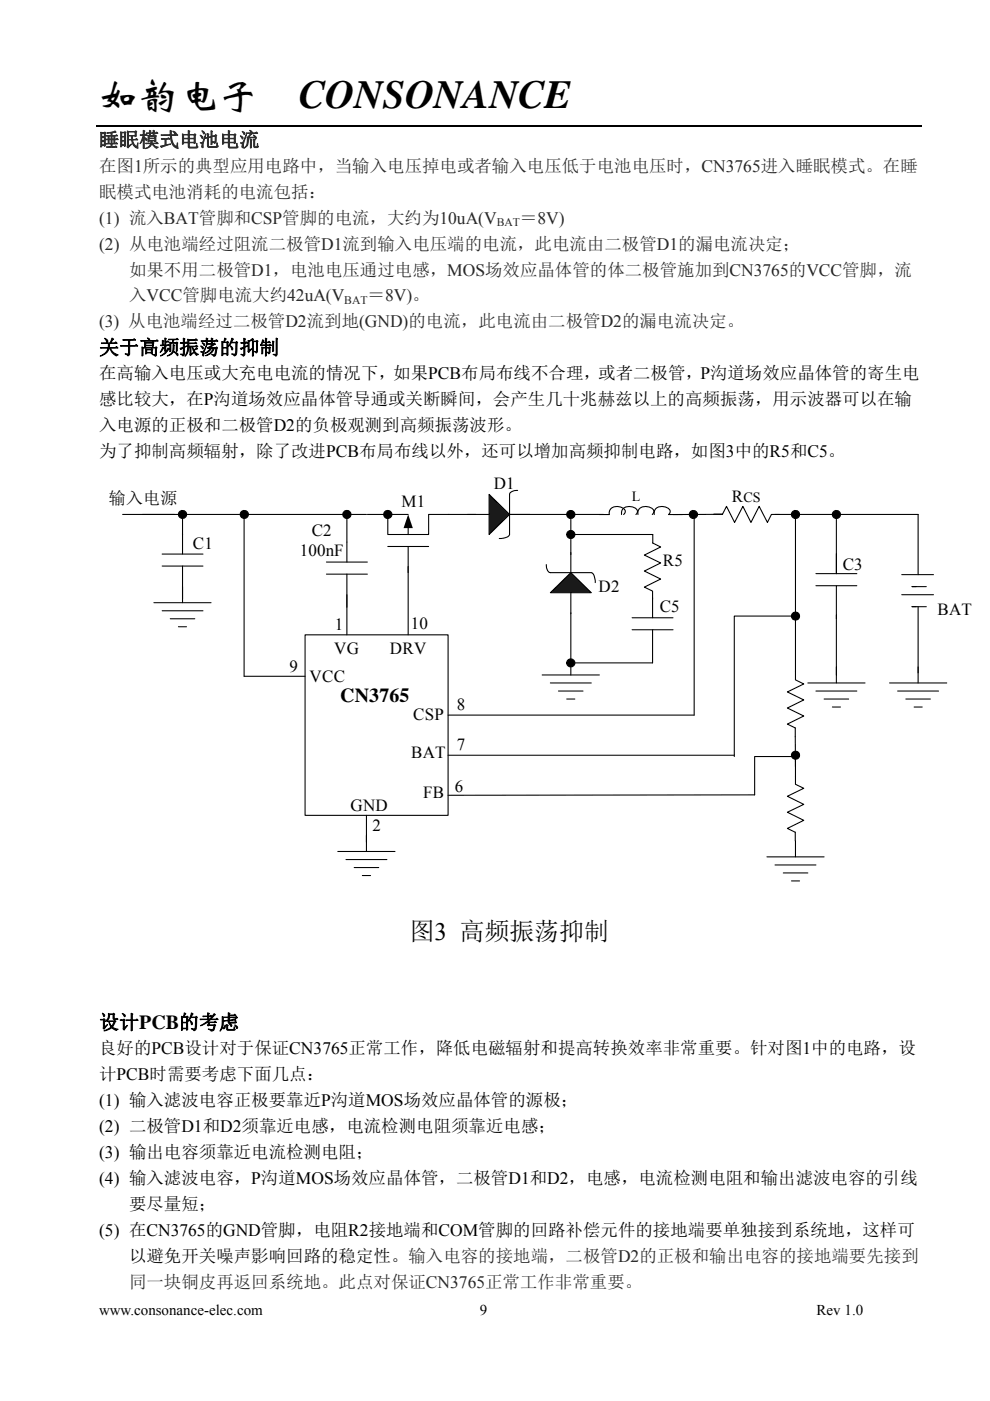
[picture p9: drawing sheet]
<svg xmlns="http://www.w3.org/2000/svg" width="210mm" height="297mm" viewBox="0 0 210 297" stroke-linecap="round" stroke-linejoin="round" font-family="sans-serif">
<defs><g id="words">
<g font-size="8.5">
<text x="21" y="22.9">如韵电子</text>
<text x="63.4" y="22.9">CONSONANCE</text>
</g>
<text font-size="5.3" x="86.9" y="199.3">图3 高频振荡抑制</text>
<text font-size="4.2" fill="#262824" x="21" y="31.1">睡眠模式电池电流</text>
<g font-size="4.2">
<text x="21" y="75.1">关于高频振荡的抑制</text>
<text x="72.2" y="148.9">CN3765</text>
<text x="21" y="218.2">设计PCB的考虑</text>
</g>
<g font-size="3.7" fill="#262824">
<text x="21" y="36.4">在图1所示的典型应用电路中，当输入电压掉电或者输入电压低于电池电压时，CN3765进入睡眠模式。在睡</text>
<text x="21" y="41.9">眠模式电池消耗的电流包括：</text>
<text x="21" y="47.4">(1) 流入BAT管脚和CSP管脚的电流，大约为10uA(V</text>
<text x="110.3" y="47.4">＝8V)</text>
<text x="21" y="52.9">(2) 从电池端经过阻流二极管D1流到输入电压端的电流，此电流由二极管D1的漏电流决定；</text>
<text x="27.4" y="58.4">如果不用二极管D1，电池电压通过电感，MOS场效应晶体管的体二极管施加到CN3765的VCC管脚，流</text>
<text x="27.4" y="63.9">入VCC管脚电流大约42uA(V</text>
<text x="78" y="63.9">＝8V)。</text>
<text x="21" y="69.4">(3) 从电池端经过二极管D2流到地(GND)的电流，此电流由二极管D2的漏电流决定。</text>
<text x="27.4" y="273">同一块铜皮再返回系统地。此点对保证CN3765正常工作非常重要。</text>
</g>
<g font-size="3.7">
<text x="21" y="80.4">在高输入电压或大充电电流的情况下，如果PCB布局布线不合理，或者二极管，P沟道场效应晶体管的寄生电</text>
<text x="21" y="85.9">感比较大，在P沟道场效应晶体管导通或关断瞬间，会产生几十兆赫兹以上的高频振荡，用示波器可以在输</text>
<text x="21" y="91.4">入电源的正极和二极管D2的负极观测到高频振荡波形。</text>
<text x="21" y="96.9">为了抑制高频辐射，除了改进PCB布局布线以外，还可以增加高频抑制电路，如图3中的R5和C5。</text>
<text x="21" y="223.5">良好的PCB设计对于保证CN3765正常工作，降低电磁辐射和提高转换效率非常重要。针对图1中的电路，设</text>
<text x="21" y="229">计PCB时需要考虑下面几点：</text>
<text x="21" y="234.5">(1) 输入滤波电容正极要靠近P沟道MOS场效应晶体管的源极；</text>
<text x="21" y="240">(2) 二极管D1和D2须靠近电感，电流检测电阻须靠近电感；</text>
<text x="21" y="245.5">(3) 输出电容须靠近电流检测电阻；</text>
<text x="21" y="251">(4) 输入滤波电容，P沟道MOS场效应晶体管，二极管D1和D2，电感，电流检测电阻和输出滤波电容的引线</text>
<text x="27.4" y="256.5">要尽量短；</text>
<text x="21" y="262">(5) 在CN3765的GND管脚，电阻R2接地端和COM管脚的回路补偿元件的接地端要单独接到系统地，这样可</text>
<text x="27.4" y="267.5">以避免开关噪声影响回路的稳定性。输入电容的接地端，二极管D2的正极和输出电容的接地端要先接到</text>
</g>
<g font-size="3.6">
<text x="23.1" y="106.8">输入电源</text>
<text x="85.1" y="107.6">M1</text>
<text x="104.7" y="103.8">D1</text>
<text x="155.2" y="106.4">R</text>
<text x="66.1" y="113.5">C2</text>
<text x="40.9" y="116.5">C1</text>
<text x="63.6" y="117.9">100nF</text>
<text x="140.6" y="120">R5</text>
<text x="127" y="125.5">D2</text>
<text x="178.7" y="120.8">C3</text>
<text x="140" y="129.7">C5</text>
<text x="198.9" y="130.4">BAT</text>
<text x="71" y="133.5">1</text>
<text x="87.1" y="133.3">10</text>
<text x="61.4" y="142.5">9</text>
<text x="70.9" y="138.7">VG</text>
<text x="82.7" y="138.7">DRV</text>
<text x="65.7" y="144.6">VCC</text>
<text x="87.6" y="152.7">CSP</text>
<text x="96.9" y="150.5">8</text>
<text x="87.2" y="160.8">BAT</text>
<text x="96.9" y="159.1">7</text>
<text x="74.4" y="171.9">GND</text>
<text x="89.8" y="169.2">FB</text>
<text x="96.5" y="168">6</text>
<text x="79" y="176.1">2</text>
</g>
<g font-size="3.2">
<text x="21" y="278.7">www.consonance-elec.com</text>
<text x="101.8" y="278.7">9</text>
<text x="173.2" y="278.7">Rev 1.0</text>
</g>
<g font-size="3">
<text x="134" y="106.1">L</text>
<text x="157.7" y="106.4">CS</text>
</g>
<g font-size="2.5" fill="#262824">
<text x="105.3" y="47.9">BAT</text>
<text x="73" y="64.5">BAT</text>
</g>
</g></defs>
<path d="M20.5 26.7h175.1" fill="none" stroke="#000" stroke-width=".25"/>
<path d="M64.7 134.6h30.3v38.3h-30.3z" fill="#fff"/>
<g fill="none" stroke="#000" stroke-width=".23">
<path d="M77.9 109.1h4.4v4.2h8.6v-4.2h4.4M82.3 115.9h8.6M82.3 109.1h4.3M86.6 111.7v1.6M86.6 115.9v18.7M64.7 134.6h30.3v38.3h-30.3zM121.1 139.7v3.4M115 143.1h12.1M116.7 144.8h8.7M118.4 146.5h5.3M120.2 148.2h1.7"/>
<circle cx="82.3" cy="109.1" r=".87"/>
</g>
<g fill="#000">
<path d="M86.6 109.1l1 2.9h-2z"/>
<circle cx="82.3" cy="109.1" r=".87"/>
</g>
<path d="M103.7 104.8l4.4 4.3-4.4 4.2z" fill-rule="evenodd" fill="#1a1a1a"/>
<path d="M30.2 109.1h47.5M99.2 109.1h4.5M103.7 104.8l4.4 4.3-4.4 4.2zM108.1 109.1h4.3M109.8 104h-.3a1.41 1.41 0 0 0-1.4 .8v8.5a2.17 2.17 0 0 1-2.2 .9M95 151.6h52.2" fill="none" stroke="#000" stroke-width=".23"/>
<path d="M116.7 125.7l4.4-4.3 4.3 4.3z" fill-rule="evenodd" fill="#1a1a1a"/>
<g fill="none" stroke="#000" stroke-width=".23">
<path d="M26 109.1h11M34.4 117.5h8.7M38.7 109.1v8.4M51.8 109.1v34.3h12.9M69.2 119.2h8.7M73.6 109.1v10.1M95.2 109.1h5.7M108.1 109.1h21.1a1.58 1.58 0 0 1 .7-1.5 1.58 1.58 0 0 1 1.7-.1l.9 .6 .1 .4-.3 .6M115.9 119.7v.3a1.4 1.4 0 0 0 .8 1.4h8.7a2.02 2.02 0 0 1 .9 2.1M121.1 109.1v12.3M121.1 113.3h17.4l-.1 1.8 1.7 .9-3.4 1.7 3.4 1.7-3.4 1.7 3.4 1.7-3.4 1.7 1.7 .8v1.7M131.8 109.1a1.57 1.57 0 0 1 .7-1.5 1.57 1.57 0 0 1 1.6-.1l1 .5 .1 .4-.3 .7"/>
<path d="M135.3 109.1a1.48 1.48 0 0 1 2-1.7 1.32 1.32 0 0 1 1.4 1.1l-.4 .6M138.8 109.1a1.57 1.57 0 0 1 .6-1.5 1.57 1.57 0 0 1 1.7-.1l.9 .6 .2 .4-.4 .6h2.9M147.2 109.1v42.5M151.4 109h1.8M164.4 109.1h30.3v12.7M165.4 109.1h-1.8l-.8 1.7-1.8-3.4-1.7 3.4-1.7-3.4-1.8 3.4-1.7-3.4-.9 1.7h-10.5M168.7 109.8v34.3l1.8 .9-3.5 1.7 3.5 1.7-3.5 1.7 3.5 1.7-3.5 1.7 1.7 .8v8.2M177.4 109.1v12.5M32.6 127.8h12.2M34.4 120h8.7M34.4 129.5h8.7M36.1 131.2h5.2"/>
<path d="M37.8 132.9h1.8M38.7 120v7.8M69.2 121.7h8.7M73.6 121.7v12.9M116.7 125.7l4.4-4.3 4.3 4.3zM121.1 125.7v15.7M134.1 131h8.6M134.1 133.5h8.6M138.4 126.7v4.3M138.4 133.5v7h-17.3M168.7 130.6h-13v29.8M173.1 121.6h8.6"/>
<path d="M173.1 124.2h8.6M177.4 124.2v20.6M191.3 126.1h6.7M191.3 121.8h6.7M193.4 128.6h3.1M193.4 124.4h3.1M194.7 128.6v16.2M171.3 144.8h12.2M173.1 146.5h8.6M174.8 148.2h5.2M176.6 149.9h1.7M188.7 144.8h12.1"/>
<path d="M190.4 146.5h8.7M192.1 148.2h5.2M193.9 149.9h1.7M77.7 172.9v7.6M95 160.1h60.7M168.7 160.4h-8.6v8.1l-65.1 .1M168.7 178.3v3.4M168.7 160.1v6.2l1.8 .8-3.5 1.7 3.5 1.7-3.5 1.7 3.5 1.7-3.5 1.7 1.7 .9v1.8M71.6 180.5h12.2M73.4 182.2h8.7M75.1 183.9h5.2M76.9 185.6h1.7"/>
<path d="M162.7 181.7h12.1M164.4 183.4h8.7M166.1 185.1h5.2M167.9 186.8h1.7"/>
<circle cx="38.7" cy="109.1" r=".86"/>
<circle cx="51.8" cy="109.1" r=".86"/>
<circle cx="73.6" cy="109.1" r=".86"/>
<circle cx="121.1" cy="109.1" r=".85"/>
<circle cx="121.1" cy="113.3" r=".85"/>
<circle cx="147.1" cy="109.1" r=".86"/>
<circle cx="168.7" cy="109.1" r=".86"/>
<circle cx="177.4" cy="109.1" r=".85"/>
<circle cx="168.7" cy="130.6" r=".86"/>
<circle cx="121.1" cy="140.6" r=".85"/>
<circle cx="168.7" cy="160.1" r=".86"/>
</g>
<g fill="#000">
<circle cx="38.7" cy="109.1" r=".86"/>
<circle cx="51.8" cy="109.1" r=".86"/>
<circle cx="73.6" cy="109.1" r=".86"/>
<circle cx="121.1" cy="113.3" r=".85"/>
<circle cx="121.1" cy="109.1" r=".85"/>
<circle cx="147.1" cy="109.1" r=".86"/>
<circle cx="168.7" cy="109.1" r=".86"/>
<circle cx="177.4" cy="109.1" r=".85"/>
<circle cx="168.7" cy="130.6" r=".86"/>
<circle cx="121.1" cy="140.6" r=".85"/>
<circle cx="168.7" cy="160.1" r=".86"/>
</g>
<use href="#words"/>
</svg>
